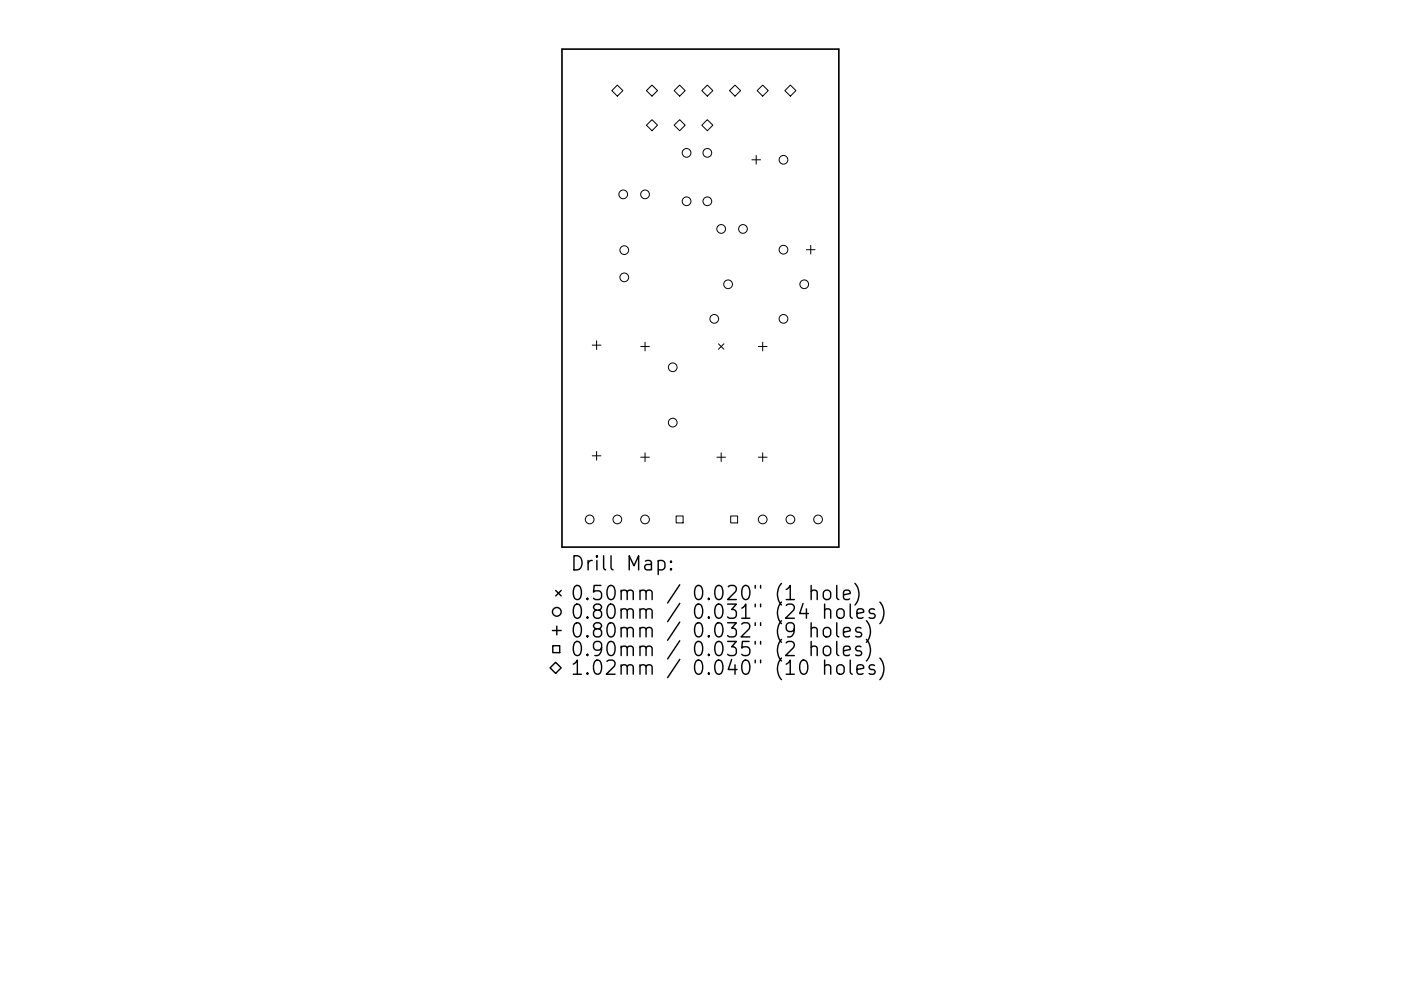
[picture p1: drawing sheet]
<svg xmlns="http://www.w3.org/2000/svg" width="297mm" height="210mm" viewBox="0 0 297 210" stroke-linecap="round" stroke-linejoin="round" font-family="sans-serif">
<defs><g id="words">
<g font-size="4.2">
<text x="121" y="121.1">Drill Map:</text>
<text x="121" y="127.4">0.50mm / 0.020&quot; (1 hole)</text>
<text x="121" y="131.3">0.80mm / 0.031&quot; (24 holes)</text>
<text x="121" y="135.3">0.80mm / 0.032&quot; (9 holes)</text>
<text x="121" y="139.2">0.90mm / 0.035&quot; (2 holes)</text>
<text x="121" y="143.2">1.02mm / 0.040&quot; (10 holes)</text>
</g>
</g></defs>
<path d="M119.2 10.4h58.7v105.7h-58.7z" fill="none" stroke="#000" stroke-width=".35"/>
<g fill="none" stroke="#000" stroke-width=".21">
<path d="M130.9 18.1l1.2 1.1-1.2 1.2-1.2-1.2zM138.2 18.1l1.2 1.1-1.2 1.2-1.1-1.2zM144.1 18.1l1.2 1.1-1.2 1.2-1.2-1.2zM150 18.1l1.1 1.1-1.1 1.2-1.2-1.2zM155.8 18.1l1.2 1.1-1.2 1.2-1.1-1.2zM161.7 18.1l1.2 1.1-1.2 1.2-1.2-1.2zM166.4 19.2l1.2-1.1 1.2 1.1-1.2 1.2zM137.1 26.6l1.1-1.2 1.2 1.2-1.2 1.1zM142.9 26.6l1.2-1.2 1.2 1.2-1.2 1.1zM148.8 26.6l1.2-1.2 1.1 1.2-1.1 1.1zM159.4 33.9h1.9M160.3 33v1.8"/>
<path d="M171 53h1.8M171.9 52.1v1.8M125.6 73.2h1.8M126.5 72.3v1.9M135.8 73.5h1.9M136.8 72.6v1.8M152.3 72.9l1.2 1.2M153.5 72.9l-1.2 1.2M160.8 73.5h1.8M161.7 72.6v1.8M125.6 96.7h1.8M126.5 95.8v1.8"/>
<path d="M135.8 97h1.9M136.8 96.1v1.8M152 97h1.8M152.9 96.1v1.8M160.8 97h1.8M161.7 96.1v1.8M143.4 109.5h1.4v1.4h-1.4zM154.9 109.5h1.5v1.4h-1.5z"/>
<circle cx="145.6" cy="32.4" r=".92"/>
<circle cx="150" cy="32.4" r=".92"/>
<circle cx="166.1" cy="33.9" r=".92"/>
<circle cx="132.1" cy="41.2" r=".92"/>
<circle cx="132.4" cy="53.1" r=".92"/>
<circle cx="132.4" cy="58.8" r=".92"/>
<circle cx="136.8" cy="41.2" r=".92"/>
<circle cx="145.6" cy="42.7" r=".92"/>
<circle cx="150" cy="42.7" r=".92"/>
<circle cx="152.9" cy="48.6" r=".92"/>
<circle cx="157.5" cy="48.6" r=".92"/>
<circle cx="166.1" cy="53" r=".92"/>
<circle cx="142.6" cy="77.9" r=".92"/>
<circle cx="151.4" cy="67.7" r=".92"/>
<circle cx="154.4" cy="60.3" r=".92"/>
<circle cx="166.1" cy="67.7" r=".92"/>
<circle cx="170.5" cy="60.3" r=".92"/>
<circle cx="142.6" cy="89.7" r=".92"/>
<circle cx="125" cy="110.2" r=".92"/>
<circle cx="130.9" cy="110.2" r=".92"/>
<circle cx="136.8" cy="110.2" r=".92"/>
<circle cx="161.7" cy="110.2" r=".92"/>
<circle cx="167.6" cy="110.2" r=".92"/>
<circle cx="173.4" cy="110.2" r=".92"/>
</g>
<g fill="none" stroke="#000" stroke-width=".3">
<path d="M139.5 119.1l.9-.2 .6 .6v.8l-.3 .5-.3 .1-.9-.1M142.3 119.1l.1 .1-.1 .1-.2-.1 .2-.1v.2M117.1 133.8h1.9M117.2 137h1.5v1.5h-1.5zM117.8 125.3l1.2 1.1M118.1 132.8v1.9M119 125.3l-1.2 1.1M142.3 120.6l.1 .2-.1 .1-.2-.1 .2-.2v.3M172 125.5a.74 .74 0 0 1 1.3 .1v1.6M172 133.4a.74 .74 0 0 1 1.3 .2v1.5M172 137.4a.75 .75 0 0 1 1.3 .1v1.6M172 124.2v3"/>
<path d="M172 132.1v3M172 136.1v3M174.8 125.4a.81 .81 0 0 1 1.3 .4v.8a.81 .81 0 0 1-.8 .6 .81 .81 0 0 1-.8-.6v-.8zM174.8 129.5a.74 .74 0 0 1 1.3 .1v1.6M174.8 133.3a.81 .81 0 0 1 1.3 .4v.9a.81 .81 0 0 1-.8 .6 .81 .81 0 0 1-.8-.6v-.9zM174.8 137.2a.81 .81 0 0 1 1.3 .5v.8a.81 .81 0 0 1-.8 .6 .81 .81 0 0 1-.8-.6v-.8zM174.8 128.2v3M177.4 124.2v2.6l.4 .4M177.4 132.1v2.6l.4 .4M177.4 136.1v2.6l.4 .4M177.7 129.3a.81 .81 0 0 1 1.3 .4v.9a.81 .81 0 0 1-.8 .6 .81 .81 0 0 1-.8-.6v-.9zM178.8 126.2l1.5-.3-.2-.5-.8-.2-.5 .4v1.2l.2 .3 .3 .1 .8-.1"/>
<path d="M178.8 134.1l1.5-.3-.2-.5-.8-.2-.5 .5v1.1l.2 .3 .3 .1 .8-.1M178.8 138.1l1.5-.3-.2-.6-.8-.1-.5 .4v1.2l.2 .2 .3 .2 .8-.2M180.3 128.2v2.5l.4 .5M181.3 123.8a3.4 3.4 0 0 1 0 4.6M181.7 130.2l1.4-.3-.1-.6-.9-.1-.4 .4v1.1l.1 .3 .3 .2 .9-.2M182.5 133.3l-.7-.2-.4 .5 .1 .4 1 .3 .2 .3-.2 .4-.2 .1-.9-.1M182.5 137.2l-.7-.1-.4 .4 .1 .4 1 .3 .2 .3-.2 .4-.2 .2-.9-.2M183.7 131.7a3.4 3.4 0 0 1 0 4.6M183.7 135.7a3.4 3.4 0 0 1 0 4.5M185.4 129.3l-.7-.1-.4 .4 .1 .4 1 .3 .1 .3-.1 .4-.3 .2-.8-.2M186.5 127.7a3.4 3.4 0 0 1 0 4.6M186.5 139.6a3.4 3.4 0 0 1 0 4.6"/>
<path d="M116.6 141.7l1.2-1.2 1.2 1.2-1.2 1.2zM174.8 141.3a.74 .74 0 0 1 1.3 .2v1.5M174.8 140v3M177.5 141.3a.81 .81 0 0 1 .9-.3 .81 .81 0 0 1 .6 .6v.9a.81 .81 0 0 1-.8 .6 .81 .81 0 0 1-.8-.6v-.9zM180.3 140v2.6l.4 .4M181.7 142l1.4-.2-.1-.6-.9-.2-.4 .5v1.1l.1 .3 .3 .1 .9-.1M185.4 141.2l-.7-.2-.4 .5 .1 .4 1 .3 .1 .3-.1 .4-.3 .1-.8-.1"/>
<circle cx="118.1" cy="129.8" r=".92"/>
</g>
<use href="#words"/>
</svg>
